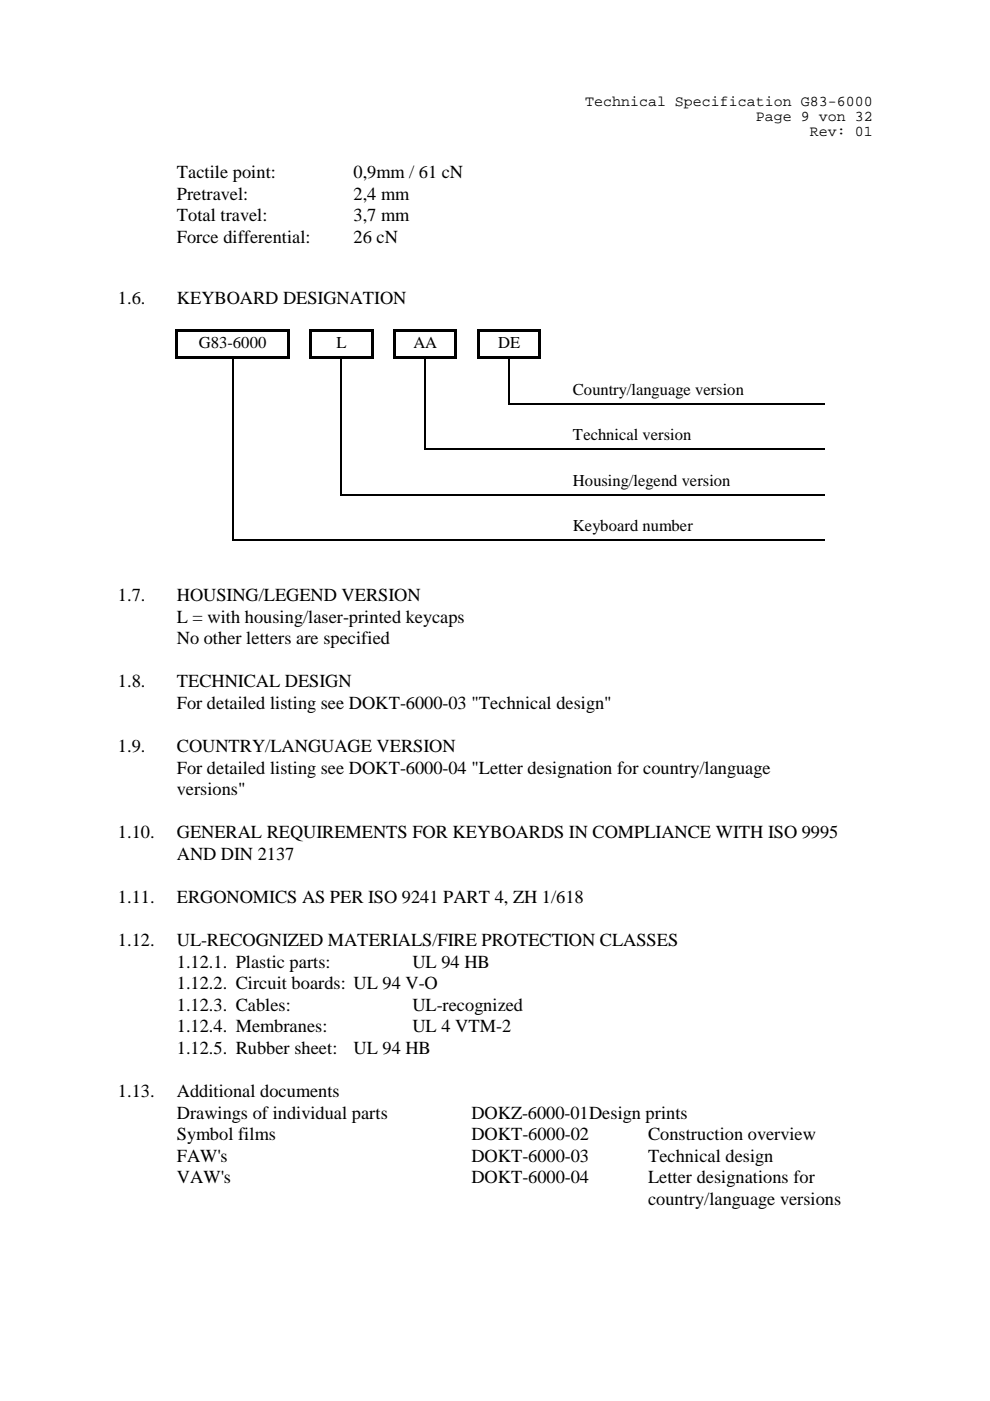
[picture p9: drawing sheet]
<svg xmlns="http://www.w3.org/2000/svg" width="210mm" height="297mm" viewBox="0 0 210 297" stroke-linecap="round" stroke-linejoin="round" font-family="sans-serif">
<defs><g id="words">
<g font-size="3.9">
<text x="37.5" y="37.8">Tactile point:</text>
<text x="75" y="37.8">0,9mm / 61 cN</text>
<text x="37.5" y="42.3">Pretravel:</text>
<text x="37.5" y="46.9">Total travel:</text>
<text x="75" y="42.3">2,4 mm</text>
<text x="75" y="46.9">3,7 mm</text>
<text x="37.5" y="51.5">Force differential:</text>
<text x="75" y="51.5">26 cN</text>
<text x="25" y="64.4">1.6.</text>
<text x="37.5" y="64.4">KEYBOARD DESIGNATION</text>
<text x="25" y="127.4">1.7.</text>
<text x="37.5" y="127.4">HOUSING/LEGEND VERSION</text>
<text x="37.5" y="132">L = with housing/laser-printed keycaps</text>
<text x="37.5" y="136.6">No other letters are specified</text>
<text x="25" y="145.7">1.8.</text>
<text x="37.5" y="145.7">TECHNICAL DESIGN</text>
<text x="37.5" y="150.3">For detailed listing see DOKT-6000-03 &quot;Technical design&quot;</text>
<text x="25" y="159.4">1.9.</text>
<text x="37.5" y="159.4">COUNTRY/LANGUAGE VERSION</text>
<text x="37.5" y="164">For detailed listing see DOKT-6000-04 &quot;Letter designation for country/language</text>
<text x="37.5" y="168.6">versions&quot;</text>
<text x="25" y="177.7">1.10.</text>
<text x="37.5" y="177.7">GENERAL REQUIREMENTS FOR KEYBOARDS IN COMPLIANCE WITH ISO 9995</text>
<text x="37.5" y="182.3">AND DIN 2137</text>
<text x="25" y="191.4">1.11.</text>
<text x="37.5" y="191.4">ERGONOMICS AS PER ISO 9241 PART 4, ZH 1/618</text>
<text x="25" y="200.6">1.12.</text>
<text x="37.5" y="200.6">UL-RECOGNIZED MATERIALS/FIRE PROTECTION CLASSES</text>
<text x="37.5" y="205.2">1.12.1. Plastic parts:</text>
<text x="37.5" y="209.7">1.12.2. Circuit boards: UL 94 V-O</text>
<text x="87.4" y="205.2">UL 94 HB</text>
<text x="37.5" y="214.3">1.12.3. Cables:</text>
<text x="87.4" y="214.3">UL-recognized</text>
<text x="37.5" y="218.9">1.12.4. Membranes:</text>
<text x="87.4" y="218.9">UL 4 VTM-2</text>
<text x="37.5" y="223.4">1.12.5. Rubber sheet:</text>
<text x="75" y="223.4">UL 94 HB</text>
<text x="25" y="232.6">1.13.</text>
<text x="37.5" y="232.6">Additional documents</text>
<text x="37.5" y="237.2">Drawings of individual parts</text>
<text x="99.9" y="237.2">DOKZ-6000-01Design prints</text>
<text x="37.5" y="241.7">Symbol films</text>
<text x="99.9" y="241.7">DOKT-6000-02</text>
<text x="137.4" y="241.7">Construction overview</text>
<text x="37.5" y="246.3">FAW's</text>
<text x="37.5" y="250.9">VAW's</text>
<text x="99.9" y="246.3">DOKT-6000-03</text>
<text x="99.9" y="250.9">DOKT-6000-04</text>
<text x="137.4" y="246.3">Technical design</text>
<text x="137.4" y="250.9">Letter designations for</text>
<text x="137.4" y="255.5">country/language versions</text>
</g>
<g font-size="3.5">
<text x="42.1" y="73.7">G83-6000</text>
<text x="71.3" y="73.7">L</text>
<text x="87.7" y="73.7">AA</text>
<text x="105.6" y="73.7">DE</text>
<text x="121.5" y="83.7">Country/language version</text>
<text x="121.5" y="93.3">Technical version</text>
<text x="121.5" y="103">Housing/legend version</text>
<text x="121.5" y="112.6">Keyboard number</text>
</g>
<g font-size="3.2">
<text x="124.1" y="22.6">Technical Specification G83-6000</text>
<text x="160.3" y="25.8">Page 9 von 32</text>
<text x="171.7" y="28.9">Rev: 01</text>
</g>
</g></defs>
<g fill="#000">
<path d="M37.2 69.9h.5v.5h-.5z" fill-rule="evenodd"/>
<path d="M37.2 69.9h.5v.5h-.5z" fill-rule="evenodd"/>
<path d="M37.2 70.4h.5v5.1h-.5z" fill-rule="evenodd"/>
<path d="M37.2 75.5h.5v.5h-.5z" fill-rule="evenodd"/>
<path d="M37.2 75.5h.5v.5h-.5z" fill-rule="evenodd"/>
<path d="M37.7 69.9h23.2v.5h-23.2z" fill-rule="evenodd"/>
<path d="M37.7 75.5h.6v.5h-.6z" fill-rule="evenodd"/>
<path d="M38.3 75.5h10.9v.5h-10.9z" fill-rule="evenodd"/>
<path d="M49.2 76h.2z" fill-rule="evenodd"/>
<path d="M49.2 75.5h.5v.5h-.5z" fill-rule="evenodd"/>
<path d="M49.7 75.5h11.2v.5h-11.2z" fill-rule="evenodd"/>
<path d="M60.9 69.9h.5v.5h-.5z" fill-rule="evenodd"/>
<path d="M60.9 69.9h.5v.5h-.5z" fill-rule="evenodd"/>
<path d="M60.9 70.4h.5v5.1h-.5z" fill-rule="evenodd"/>
<path d="M60.9 75.5h.5v.5h-.5z" fill-rule="evenodd"/>
<path d="M60.9 75.5h.5v.5h-.5z" fill-rule="evenodd"/>
<path d="M65.6 69.9h.5v.5h-.5z" fill-rule="evenodd"/>
<path d="M65.6 69.9h.5v.5h-.5z" fill-rule="evenodd"/>
<path d="M65.6 70.4h.5v5.1h-.5z" fill-rule="evenodd"/>
<path d="M65.6 75.5h.5v.5h-.5z" fill-rule="evenodd"/>
<path d="M65.6 75.5h.5v.5h-.5z" fill-rule="evenodd"/>
<path d="M66.1 69.9h12.5v.5h-12.5z" fill-rule="evenodd"/>
<path d="M66.1 75.5h.5v.5h-.5z" fill-rule="evenodd"/>
<path d="M66.6 75.5h5.6v.5h-5.6z" fill-rule="evenodd"/>
<path d="M72.2 76h.3z" fill-rule="evenodd"/>
<path d="M72.2 75.5h.6v.5h-.6z" fill-rule="evenodd"/>
<path d="M72.8 75.5h5.8v.5h-5.8z" fill-rule="evenodd"/>
<path d="M78.6 69.9h.5v.5h-.5z" fill-rule="evenodd"/>
<path d="M78.6 69.9h.5v.5h-.5z" fill-rule="evenodd"/>
<path d="M78.6 70.4h.5v5.1h-.5z" fill-rule="evenodd"/>
<path d="M78.6 75.5h.5v.5h-.5z" fill-rule="evenodd"/>
<path d="M78.6 75.5h.5v.5h-.5z" fill-rule="evenodd"/>
<path d="M83.4 69.9h.5v.5h-.5z" fill-rule="evenodd"/>
<path d="M83.4 69.9h.5v.5h-.5z" fill-rule="evenodd"/>
<path d="M83.4 70.4h.5v5.1h-.5z" fill-rule="evenodd"/>
<path d="M83.4 75.5h.5v.5h-.5z" fill-rule="evenodd"/>
<path d="M83.4 75.5h.5v.5h-.5z" fill-rule="evenodd"/>
<path d="M83.9 69.9h12.5v.5h-12.5z" fill-rule="evenodd"/>
<path d="M83.9 75.5h.5v.5h-.5z" fill-rule="evenodd"/>
<path d="M84.4 75.5h5.6v.5h-5.6z" fill-rule="evenodd"/>
<path d="M90 76h.3z" fill-rule="evenodd"/>
<path d="M90 75.5h.5v.5h-.5z" fill-rule="evenodd"/>
<path d="M90.5 75.5h5.9v.5h-5.9z" fill-rule="evenodd"/>
<path d="M96.4 69.9h.5v.5h-.5z" fill-rule="evenodd"/>
<path d="M96.4 69.9h.5v.5h-.5z" fill-rule="evenodd"/>
<path d="M96.4 70.4h.5v5.1h-.5z" fill-rule="evenodd"/>
<path d="M96.4 75.5h.5v.5h-.5z" fill-rule="evenodd"/>
<path d="M96.4 75.5h.5v.5h-.5z" fill-rule="evenodd"/>
<path d="M101.2 69.9h.5v.5h-.5z" fill-rule="evenodd"/>
<path d="M101.2 69.9h.5v.5h-.5z" fill-rule="evenodd"/>
<path d="M101.2 70.4h.5v5.1h-.5z" fill-rule="evenodd"/>
<path d="M101.2 75.5h.5v.5h-.5z" fill-rule="evenodd"/>
<path d="M101.2 75.5h.5v.5h-.5z" fill-rule="evenodd"/>
<path d="M101.7 69.9h12.5v.5h-12.5z" fill-rule="evenodd"/>
<path d="M101.7 75.5h.5v.5h-.5z" fill-rule="evenodd"/>
<path d="M102.2 75.5h5.6v.5h-5.6z" fill-rule="evenodd"/>
<path d="M107.8 76h.3z" fill-rule="evenodd"/>
<path d="M107.8 75.5h.5v.5h-.5z" fill-rule="evenodd"/>
<path d="M108.3 75.5h5.9v.5h-5.9z" fill-rule="evenodd"/>
<path d="M114.2 69.9h.5v.5h-.5z" fill-rule="evenodd"/>
<path d="M114.2 69.9h.5v.5h-.5z" fill-rule="evenodd"/>
<path d="M114.2 70.4h.5v5.1h-.5z" fill-rule="evenodd"/>
<path d="M114.2 75.5h.5v.5h-.5z" fill-rule="evenodd"/>
<path d="M114.2 75.5h.5v.5h-.5z" fill-rule="evenodd"/>
<path d="M49.2 85.4h.2v.3h-.2z" fill-rule="evenodd"/>
<path d="M49.2 95.1h.2v.2h-.2z" fill-rule="evenodd"/>
<path d="M72.2 85.4h.3v.3h-.3z" fill-rule="evenodd"/>
<path d="M72.2 95.1h.3v.2h-.3z" fill-rule="evenodd"/>
<path d="M90 85.4h.3v.3h-.3z" fill-rule="evenodd"/>
<path d="M90 95.1h.3v.2h-.3z" fill-rule="evenodd"/>
<path d="M90 95.1h.3v.2h-.3z" fill-rule="evenodd"/>
<path d="M96.5 95.1h.3v.2h-.3z" fill-rule="evenodd"/>
<path d="M101.3 95.1h.2v.2h-.2z" fill-rule="evenodd"/>
<path d="M107.8 85.4h.3v.3h-.3z" fill-rule="evenodd"/>
<path d="M107.8 85.4h.3v.3h-.3z" fill-rule="evenodd"/>
<path d="M107.8 95.1h.3v.2h-.3z" fill-rule="evenodd"/>
<path d="M114.3 85.4h.3v.3h-.3z" fill-rule="evenodd"/>
<path d="M114.3 95.1h.3v.2h-.3z" fill-rule="evenodd"/>
<path d="M120.8 85.4h.3v.3h-.3z" fill-rule="evenodd"/>
<path d="M120.8 95.1h.3v.2h-.3z" fill-rule="evenodd"/>
<path d="M141 85.4h.3v.3h-.3z" fill-rule="evenodd"/>
<path d="M141 95.1h.3v.2h-.3z" fill-rule="evenodd"/>
<path d="M153.3 95.1h.2v.2h-.2z" fill-rule="evenodd"/>
<path d="M49.2 104.7h.2v.3h-.2z" fill-rule="evenodd"/>
<path d="M49.2 114.4h.2v.3h-.2z" fill-rule="evenodd"/>
<path d="M49.2 114.4h.2v.3h-.2z" fill-rule="evenodd"/>
<path d="M61 114.4h.2v.3h-.2z" fill-rule="evenodd"/>
<path d="M65.7 114.4h.3v.3h-.3z" fill-rule="evenodd"/>
<path d="M72.2 104.7h.3v.3h-.3z" fill-rule="evenodd"/>
<path d="M72.2 104.7h.3v.3h-.3z" fill-rule="evenodd"/>
<path d="M72.2 114.4h.3v.3h-.3z" fill-rule="evenodd"/>
<path d="M78.8 104.7h.2v.3h-.2z" fill-rule="evenodd"/>
<path d="M78.8 114.4h.2v.3h-.2z" fill-rule="evenodd"/>
<path d="M83.5 104.7h.3v.3h-.3z" fill-rule="evenodd"/>
<path d="M83.5 114.4h.3v.3h-.3z" fill-rule="evenodd"/>
<path d="M90 104.7h.3v.3h-.3z" fill-rule="evenodd"/>
<path d="M90 114.4h.3v.3h-.3z" fill-rule="evenodd"/>
<path d="M96.5 104.7h.3v.3h-.3z" fill-rule="evenodd"/>
<path d="M96.5 114.4h.3v.3h-.3z" fill-rule="evenodd"/>
<path d="M101.3 104.7h.2v.3h-.2z" fill-rule="evenodd"/>
<path d="M101.3 114.4h.2v.3h-.2z" fill-rule="evenodd"/>
<path d="M107.8 104.7h.3v.3h-.3z" fill-rule="evenodd"/>
<path d="M107.8 114.4h.3v.3h-.3z" fill-rule="evenodd"/>
<path d="M114.3 104.7h.3v.3h-.3z" fill-rule="evenodd"/>
<path d="M114.3 114.4h.3v.3h-.3z" fill-rule="evenodd"/>
<path d="M120.8 104.7h.3v.3h-.3z" fill-rule="evenodd"/>
<path d="M120.8 114.4h.3v.3h-.3z" fill-rule="evenodd"/>
<path d="M141 104.7h.3v.3h-.3z" fill-rule="evenodd"/>
<path d="M167.4 114.4h.3v.3h-.3z" fill-rule="evenodd"/>
</g>
<g fill="none" stroke="#000" stroke-width=".25">
<path d="M49.3 76v9.4M72.4 76v9.4M90.2 76v9.4M107.9 76v9.4M49.3 85.7v9.4M49.3 95.3v9.4M72.4 85.7v9.4M72.4 95.3v9.4M90.2 85.7v9.4M90.3 95.2h6.2M96.8 95.2h4.5M101.5 95.2h6.3"/>
<path d="M108.1 85.6h6.2M108.1 95.2h6.2M114.6 85.6h6.2M114.6 95.2h6.2M121.1 85.6h19.9M121.1 95.2h19.9M141.3 85.6h33.6M141.3 95.2h12M153.5 95.2h21.4M49.3 105v9.4M49.4 114.5h11.6M61.2 114.5h4.5"/>
<path d="M66 114.5h6.2M72.5 104.9h6.3M72.5 114.5h6.3M79 104.9h4.5M79 114.5h4.5M83.8 104.9h6.2M83.8 114.5h6.2M90.3 104.9h6.2M90.3 114.5h6.2M96.8 104.9h4.5M96.8 114.5h4.5M101.5 104.9h6.3"/>
<path d="M101.5 114.5h6.3M108.1 104.9h6.2M108.1 114.5h6.2M114.6 104.9h6.2M114.6 114.5h6.2M121.1 104.9h19.9M121.1 114.5h46.3M141.3 104.9h33.6M167.7 114.5h7.2"/>
</g>
<use href="#words"/>
</svg>
